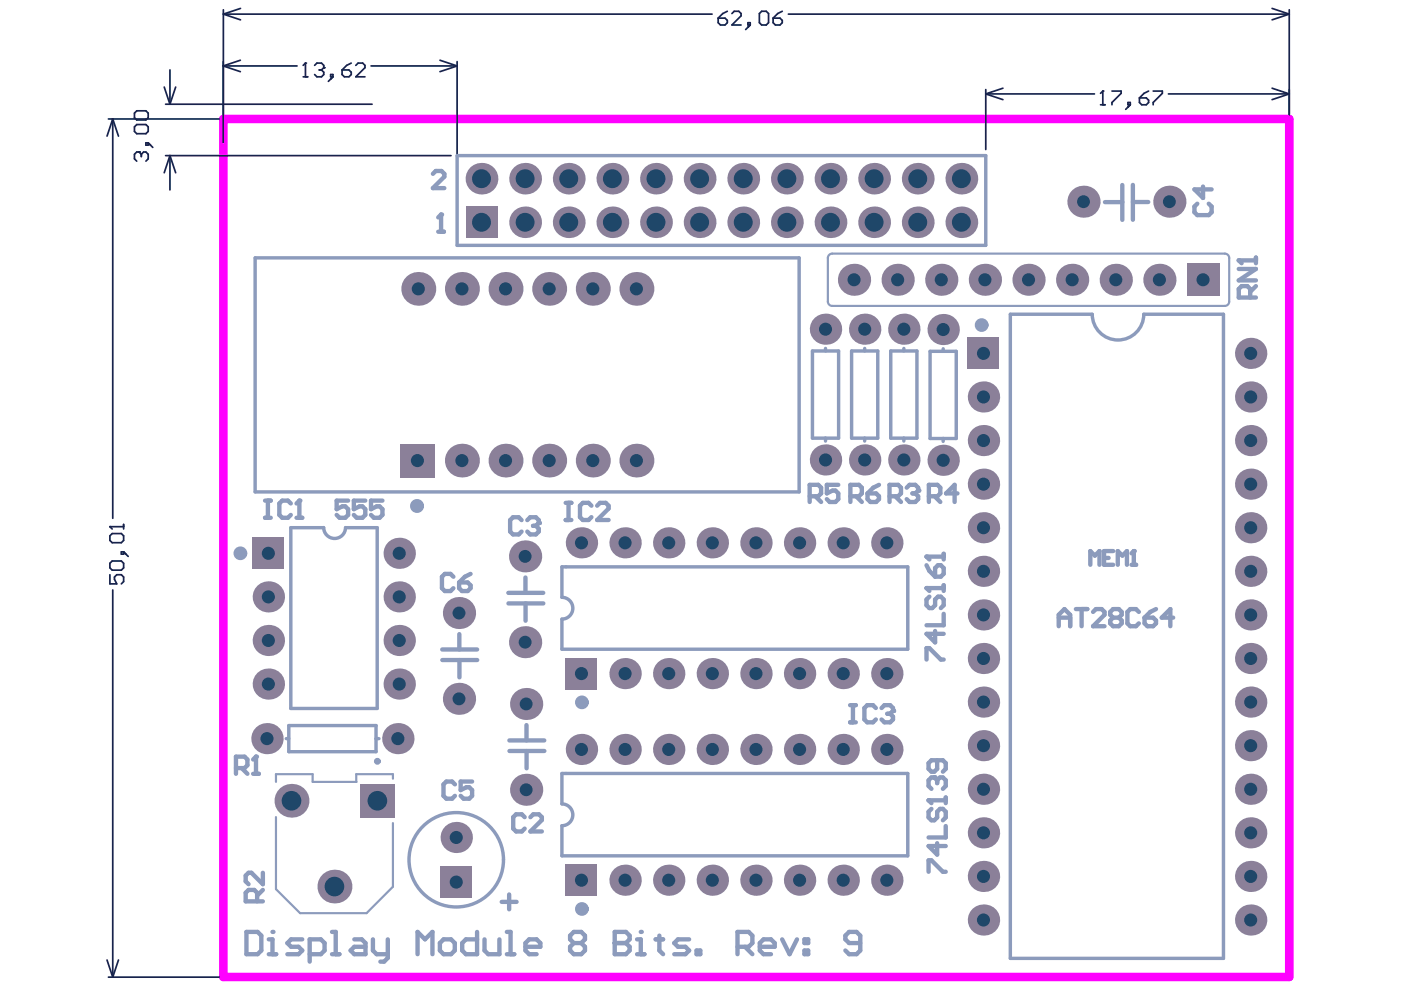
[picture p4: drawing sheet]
<svg xmlns="http://www.w3.org/2000/svg" width="297mm" height="210mm" viewBox="0 0 297 210" stroke-linecap="round" stroke-linejoin="round" font-family="sans-serif">
<circle cx="56.6" cy="156.6" r="3.3" fill="#8b8099"/>
<circle cx="56.6" cy="156.6" r="1.39" fill="#1f4769"/>
<circle cx="56.9" cy="145" r="3.3" fill="#8b8099"/>
<circle cx="56.9" cy="145" r="1.39" fill="#1f4769"/>
<circle cx="56.9" cy="135.8" r="3.3" fill="#8b8099"/>
<circle cx="56.9" cy="135.8" r="1.39" fill="#1f4769"/>
<circle cx="56.9" cy="126.6" r="3.3" fill="#8b8099"/>
<circle cx="56.9" cy="126.6" r="1.39" fill="#1f4769"/>
<path d="M53.6 114h6.6v6.6h-6.6z" fill-rule="evenodd" fill="#8b8099"/>
<circle cx="56.9" cy="117.3" r="1.39" fill="#1f4769"/>
<circle cx="61.8" cy="169.8" r="3.6" fill="#8b8099"/>
<circle cx="61.8" cy="169.8" r="2.08" fill="#1f4769"/>
<circle cx="70.9" cy="188" r="3.6" fill="#8b8099"/>
<circle cx="70.9" cy="188" r="2.08" fill="#1f4769"/>
<path d="M76.4 166.2h7.2v7.2h-7.2z" fill-rule="evenodd" fill="#8b8099"/>
<circle cx="80" cy="169.8" r="2.08" fill="#1f4769"/>
<circle cx="84.4" cy="156.6" r="3.3" fill="#8b8099"/>
<circle cx="84.4" cy="156.6" r="1.39" fill="#1f4769"/>
<circle cx="84.6" cy="145" r="3.3" fill="#8b8099"/>
<circle cx="84.6" cy="145" r="1.39" fill="#1f4769"/>
<circle cx="84.6" cy="135.8" r="3.3" fill="#8b8099"/>
<circle cx="84.6" cy="135.8" r="1.39" fill="#1f4769"/>
<circle cx="84.6" cy="126.6" r="3.3" fill="#8b8099"/>
<circle cx="84.6" cy="126.6" r="1.39" fill="#1f4769"/>
<path d="M93.4 183.7h6.7v6.7h-6.7z" fill-rule="evenodd" fill="#8b8099"/>
<circle cx="96.7" cy="187" r="1.39" fill="#1f4769"/>
<circle cx="96.7" cy="177.6" r="3.3" fill="#8b8099"/>
<circle cx="96.7" cy="177.6" r="1.39" fill="#1f4769"/>
<circle cx="97.3" cy="148.2" r="3.4" fill="#8b8099"/>
<circle cx="97.3" cy="148.2" r="1.37" fill="#1f4769"/>
<circle cx="97.3" cy="130" r="3.4" fill="#8b8099"/>
<circle cx="97.3" cy="130" r="1.37" fill="#1f4769"/>
<circle cx="111.3" cy="136.2" r="3.4" fill="#8b8099"/>
<circle cx="111.3" cy="136.2" r="1.37" fill="#1f4769"/>
<circle cx="111.3" cy="118" r="3.4" fill="#8b8099"/>
<circle cx="111.3" cy="118" r="1.37" fill="#1f4769"/>
<circle cx="111.6" cy="149.3" r="3.4" fill="#8b8099"/>
<circle cx="111.6" cy="149.3" r="1.37" fill="#1f4769"/>
<circle cx="111.6" cy="167.4" r="3.4" fill="#8b8099"/>
<circle cx="111.6" cy="167.4" r="1.37" fill="#1f4769"/>
<path d="M120 139.5h6.6v6.6h-6.6z" fill-rule="evenodd" fill="#8b8099"/>
<circle cx="123.3" cy="142.8" r="1.39" fill="#1f4769"/>
<path d="M120 183.3h6.6v6.7h-6.6z" fill-rule="evenodd" fill="#8b8099"/>
<circle cx="123.3" cy="186.6" r="1.39" fill="#1f4769"/>
<circle cx="123.3" cy="158.9" r="3.3" fill="#8b8099"/>
<circle cx="123.3" cy="158.9" r="1.39" fill="#1f4769"/>
<circle cx="132.5" cy="142.8" r="3.3" fill="#8b8099"/>
<circle cx="132.5" cy="142.8" r="1.39" fill="#1f4769"/>
<circle cx="132.5" cy="186.6" r="3.3" fill="#8b8099"/>
<circle cx="132.5" cy="186.6" r="1.39" fill="#1f4769"/>
<circle cx="132.5" cy="158.9" r="3.3" fill="#8b8099"/>
<circle cx="132.5" cy="158.9" r="1.39" fill="#1f4769"/>
<circle cx="141.8" cy="142.8" r="3.3" fill="#8b8099"/>
<circle cx="141.8" cy="142.8" r="1.39" fill="#1f4769"/>
<circle cx="141.8" cy="186.6" r="3.3" fill="#8b8099"/>
<circle cx="141.8" cy="186.6" r="1.39" fill="#1f4769"/>
<circle cx="141.8" cy="158.9" r="3.3" fill="#8b8099"/>
<circle cx="141.8" cy="158.9" r="1.39" fill="#1f4769"/>
<circle cx="151" cy="142.8" r="3.3" fill="#8b8099"/>
<circle cx="151" cy="142.8" r="1.39" fill="#1f4769"/>
<circle cx="151" cy="158.9" r="3.3" fill="#8b8099"/>
<circle cx="151" cy="158.9" r="1.39" fill="#1f4769"/>
<circle cx="151" cy="186.6" r="3.3" fill="#8b8099"/>
<circle cx="151" cy="186.6" r="1.39" fill="#1f4769"/>
<circle cx="84.6" cy="117.3" r="3.3" fill="#8b8099"/>
<circle cx="84.6" cy="117.3" r="1.39" fill="#1f4769"/>
<path d="M84.9 94.1h7.2v7.2h-7.2z" fill-rule="evenodd" fill="#8b8099"/>
<circle cx="88.5" cy="97.7" r="1.39" fill="#1f4769"/>
<circle cx="88.7" cy="61.2" r="3.6" fill="#8b8099"/>
<circle cx="88.7" cy="61.2" r="1.39" fill="#1f4769"/>
<circle cx="97.9" cy="97.7" r="3.6" fill="#8b8099"/>
<circle cx="97.9" cy="97.7" r="1.39" fill="#1f4769"/>
<circle cx="97.9" cy="61.2" r="3.6" fill="#8b8099"/>
<circle cx="97.9" cy="61.2" r="1.39" fill="#1f4769"/>
<path d="M98.7 43.8h6.8v6.7h-6.8z" fill-rule="evenodd" fill="#8b8099"/>
<circle cx="102.1" cy="47.1" r="2" fill="#1f4769"/>
<circle cx="102.1" cy="37.9" r="3.4" fill="#8b8099"/>
<circle cx="102.1" cy="37.9" r="2" fill="#1f4769"/>
<circle cx="107.2" cy="97.7" r="3.6" fill="#8b8099"/>
<circle cx="107.2" cy="97.7" r="1.39" fill="#1f4769"/>
<circle cx="107.2" cy="61.2" r="3.6" fill="#8b8099"/>
<circle cx="107.2" cy="61.2" r="1.39" fill="#1f4769"/>
<circle cx="111.3" cy="47.1" r="3.4" fill="#8b8099"/>
<circle cx="111.3" cy="47.1" r="2" fill="#1f4769"/>
<circle cx="111.3" cy="37.9" r="3.4" fill="#8b8099"/>
<circle cx="111.3" cy="37.9" r="2" fill="#1f4769"/>
<circle cx="116.4" cy="97.7" r="3.6" fill="#8b8099"/>
<circle cx="116.4" cy="97.7" r="1.39" fill="#1f4769"/>
<circle cx="116.4" cy="61.2" r="3.6" fill="#8b8099"/>
<circle cx="116.4" cy="61.2" r="1.39" fill="#1f4769"/>
<circle cx="120.6" cy="47.1" r="3.4" fill="#8b8099"/>
<circle cx="120.6" cy="47.1" r="2" fill="#1f4769"/>
<circle cx="120.6" cy="37.9" r="3.4" fill="#8b8099"/>
<circle cx="120.6" cy="37.9" r="2" fill="#1f4769"/>
<circle cx="123.3" cy="115.1" r="3.3" fill="#8b8099"/>
<circle cx="123.3" cy="115.1" r="1.39" fill="#1f4769"/>
<circle cx="125.7" cy="97.7" r="3.6" fill="#8b8099"/>
<circle cx="125.7" cy="97.7" r="1.39" fill="#1f4769"/>
<circle cx="125.7" cy="61.2" r="3.6" fill="#8b8099"/>
<circle cx="125.7" cy="61.2" r="1.39" fill="#1f4769"/>
<circle cx="129.8" cy="47.1" r="3.4" fill="#8b8099"/>
<circle cx="129.8" cy="47.1" r="2" fill="#1f4769"/>
<circle cx="129.8" cy="37.9" r="3.4" fill="#8b8099"/>
<circle cx="129.8" cy="37.9" r="2" fill="#1f4769"/>
<circle cx="132.5" cy="115.1" r="3.3" fill="#8b8099"/>
<circle cx="132.5" cy="115.1" r="1.39" fill="#1f4769"/>
<circle cx="134.9" cy="97.7" r="3.6" fill="#8b8099"/>
<circle cx="134.9" cy="97.7" r="1.39" fill="#1f4769"/>
<circle cx="134.9" cy="61.2" r="3.6" fill="#8b8099"/>
<circle cx="134.9" cy="61.2" r="1.39" fill="#1f4769"/>
<circle cx="139.1" cy="47.1" r="3.4" fill="#8b8099"/>
<circle cx="139.1" cy="47.1" r="2" fill="#1f4769"/>
<circle cx="139.1" cy="37.9" r="3.4" fill="#8b8099"/>
<circle cx="139.1" cy="37.9" r="2" fill="#1f4769"/>
<circle cx="141.8" cy="115.1" r="3.3" fill="#8b8099"/>
<circle cx="141.8" cy="115.1" r="1.39" fill="#1f4769"/>
<circle cx="148.3" cy="47.1" r="3.4" fill="#8b8099"/>
<circle cx="148.3" cy="47.1" r="2" fill="#1f4769"/>
<circle cx="148.3" cy="37.9" r="3.4" fill="#8b8099"/>
<circle cx="148.3" cy="37.9" r="2" fill="#1f4769"/>
<circle cx="151" cy="115.1" r="3.3" fill="#8b8099"/>
<circle cx="151" cy="115.1" r="1.39" fill="#1f4769"/>
<circle cx="157.6" cy="47.1" r="3.4" fill="#8b8099"/>
<circle cx="157.6" cy="47.1" r="2" fill="#1f4769"/>
<circle cx="157.6" cy="37.9" r="3.4" fill="#8b8099"/>
<circle cx="157.6" cy="37.9" r="2" fill="#1f4769"/>
<circle cx="160.3" cy="186.6" r="3.3" fill="#8b8099"/>
<circle cx="160.3" cy="186.6" r="1.39" fill="#1f4769"/>
<circle cx="160.3" cy="158.9" r="3.3" fill="#8b8099"/>
<circle cx="160.3" cy="158.9" r="1.39" fill="#1f4769"/>
<circle cx="160.3" cy="142.8" r="3.3" fill="#8b8099"/>
<circle cx="160.3" cy="142.8" r="1.39" fill="#1f4769"/>
<circle cx="169.5" cy="186.6" r="3.3" fill="#8b8099"/>
<circle cx="169.5" cy="186.6" r="1.39" fill="#1f4769"/>
<circle cx="169.5" cy="158.9" r="3.3" fill="#8b8099"/>
<circle cx="169.5" cy="158.9" r="1.39" fill="#1f4769"/>
<circle cx="169.5" cy="142.8" r="3.3" fill="#8b8099"/>
<circle cx="169.5" cy="142.8" r="1.39" fill="#1f4769"/>
<circle cx="178.8" cy="186.6" r="3.3" fill="#8b8099"/>
<circle cx="178.8" cy="186.6" r="1.39" fill="#1f4769"/>
<circle cx="178.8" cy="158.9" r="3.3" fill="#8b8099"/>
<circle cx="178.8" cy="158.9" r="1.39" fill="#1f4769"/>
<circle cx="178.8" cy="142.8" r="3.3" fill="#8b8099"/>
<circle cx="178.8" cy="142.8" r="1.39" fill="#1f4769"/>
<circle cx="188" cy="186.6" r="3.3" fill="#8b8099"/>
<circle cx="188" cy="186.6" r="1.39" fill="#1f4769"/>
<circle cx="188" cy="158.9" r="3.3" fill="#8b8099"/>
<circle cx="188" cy="158.9" r="1.39" fill="#1f4769"/>
<circle cx="188" cy="142.8" r="3.3" fill="#8b8099"/>
<circle cx="188" cy="142.8" r="1.39" fill="#1f4769"/>
<circle cx="208.5" cy="195.1" r="3.3" fill="#8b8099"/>
<circle cx="208.5" cy="195.1" r="1.39" fill="#1f4769"/>
<circle cx="208.5" cy="176.6" r="3.3" fill="#8b8099"/>
<circle cx="208.5" cy="176.6" r="1.39" fill="#1f4769"/>
<circle cx="208.5" cy="185.8" r="3.3" fill="#8b8099"/>
<circle cx="208.5" cy="185.8" r="1.39" fill="#1f4769"/>
<circle cx="208.5" cy="167.3" r="3.3" fill="#8b8099"/>
<circle cx="208.5" cy="167.3" r="1.39" fill="#1f4769"/>
<circle cx="208.5" cy="158.1" r="3.3" fill="#8b8099"/>
<circle cx="208.5" cy="158.1" r="1.39" fill="#1f4769"/>
<circle cx="208.5" cy="148.9" r="3.3" fill="#8b8099"/>
<circle cx="208.5" cy="148.9" r="1.39" fill="#1f4769"/>
<circle cx="208.5" cy="139.6" r="3.3" fill="#8b8099"/>
<circle cx="208.5" cy="139.6" r="1.39" fill="#1f4769"/>
<circle cx="208.5" cy="130.4" r="3.3" fill="#8b8099"/>
<circle cx="208.5" cy="130.4" r="1.39" fill="#1f4769"/>
<circle cx="208.5" cy="121.1" r="3.3" fill="#8b8099"/>
<circle cx="208.5" cy="121.1" r="1.39" fill="#1f4769"/>
<circle cx="265.2" cy="185.8" r="3.3" fill="#8b8099"/>
<circle cx="265.2" cy="185.8" r="1.39" fill="#1f4769"/>
<circle cx="265.2" cy="167.3" r="3.3" fill="#8b8099"/>
<circle cx="265.2" cy="167.3" r="1.39" fill="#1f4769"/>
<circle cx="265.2" cy="176.6" r="3.3" fill="#8b8099"/>
<circle cx="265.2" cy="176.6" r="1.39" fill="#1f4769"/>
<circle cx="265.2" cy="195.1" r="3.3" fill="#8b8099"/>
<circle cx="265.2" cy="195.1" r="1.39" fill="#1f4769"/>
<circle cx="265.2" cy="139.6" r="3.3" fill="#8b8099"/>
<circle cx="265.2" cy="139.6" r="1.39" fill="#1f4769"/>
<circle cx="265.2" cy="158.1" r="3.3" fill="#8b8099"/>
<circle cx="265.2" cy="158.1" r="1.39" fill="#1f4769"/>
<circle cx="265.2" cy="148.9" r="3.3" fill="#8b8099"/>
<circle cx="265.2" cy="148.9" r="1.39" fill="#1f4769"/>
<circle cx="265.2" cy="130.4" r="3.3" fill="#8b8099"/>
<circle cx="265.2" cy="130.4" r="1.39" fill="#1f4769"/>
<circle cx="265.2" cy="121.1" r="3.3" fill="#8b8099"/>
<circle cx="265.2" cy="121.1" r="1.39" fill="#1f4769"/>
<circle cx="160.3" cy="115.1" r="3.3" fill="#8b8099"/>
<circle cx="160.3" cy="115.1" r="1.39" fill="#1f4769"/>
<circle cx="166.8" cy="37.9" r="3.4" fill="#8b8099"/>
<circle cx="166.8" cy="37.9" r="2" fill="#1f4769"/>
<circle cx="166.8" cy="47.1" r="3.4" fill="#8b8099"/>
<circle cx="166.8" cy="47.1" r="2" fill="#1f4769"/>
<circle cx="169.5" cy="115.1" r="3.3" fill="#8b8099"/>
<circle cx="169.5" cy="115.1" r="1.39" fill="#1f4769"/>
<circle cx="175" cy="97.5" r="3.3" fill="#8b8099"/>
<circle cx="175" cy="97.5" r="1.39" fill="#1f4769"/>
<circle cx="175" cy="69.8" r="3.3" fill="#8b8099"/>
<circle cx="175" cy="69.8" r="1.39" fill="#1f4769"/>
<circle cx="176.1" cy="47.1" r="3.4" fill="#8b8099"/>
<circle cx="176.1" cy="47.1" r="2" fill="#1f4769"/>
<circle cx="176.1" cy="37.9" r="3.4" fill="#8b8099"/>
<circle cx="176.1" cy="37.9" r="2" fill="#1f4769"/>
<circle cx="178.8" cy="115.1" r="3.3" fill="#8b8099"/>
<circle cx="178.8" cy="115.1" r="1.39" fill="#1f4769"/>
<circle cx="181.1" cy="59.3" r="3.4" fill="#8b8099"/>
<circle cx="181.1" cy="59.3" r="1.39" fill="#1f4769"/>
<circle cx="183.3" cy="97.5" r="3.3" fill="#8b8099"/>
<circle cx="183.3" cy="97.5" r="1.39" fill="#1f4769"/>
<circle cx="183.3" cy="69.8" r="3.3" fill="#8b8099"/>
<circle cx="183.3" cy="69.8" r="1.39" fill="#1f4769"/>
<circle cx="185.3" cy="47.1" r="3.4" fill="#8b8099"/>
<circle cx="185.3" cy="47.1" r="2" fill="#1f4769"/>
<circle cx="185.3" cy="37.9" r="3.4" fill="#8b8099"/>
<circle cx="185.3" cy="37.9" r="2" fill="#1f4769"/>
<circle cx="188" cy="115.1" r="3.3" fill="#8b8099"/>
<circle cx="188" cy="115.1" r="1.39" fill="#1f4769"/>
<circle cx="208.5" cy="111.9" r="3.3" fill="#8b8099"/>
<circle cx="208.5" cy="111.9" r="1.39" fill="#1f4769"/>
<circle cx="265.2" cy="111.9" r="3.3" fill="#8b8099"/>
<circle cx="265.2" cy="111.9" r="1.39" fill="#1f4769"/>
<circle cx="265.2" cy="102.7" r="3.3" fill="#8b8099"/>
<circle cx="265.2" cy="102.7" r="1.39" fill="#1f4769"/>
<circle cx="208.5" cy="102.7" r="3.3" fill="#8b8099"/>
<circle cx="208.5" cy="102.7" r="1.39" fill="#1f4769"/>
<circle cx="200" cy="97.6" r="3.3" fill="#8b8099"/>
<circle cx="200" cy="97.6" r="1.39" fill="#1f4769"/>
<circle cx="191.6" cy="97.5" r="3.3" fill="#8b8099"/>
<circle cx="191.6" cy="97.5" r="1.39" fill="#1f4769"/>
<circle cx="208.5" cy="93.4" r="3.3" fill="#8b8099"/>
<circle cx="208.5" cy="93.4" r="1.39" fill="#1f4769"/>
<circle cx="265.2" cy="93.4" r="3.3" fill="#8b8099"/>
<circle cx="265.2" cy="93.4" r="1.39" fill="#1f4769"/>
<circle cx="208.5" cy="84.2" r="3.3" fill="#8b8099"/>
<circle cx="208.5" cy="84.2" r="1.39" fill="#1f4769"/>
<circle cx="265.2" cy="84.2" r="3.3" fill="#8b8099"/>
<circle cx="265.2" cy="84.2" r="1.39" fill="#1f4769"/>
<path d="M205.2 71.6h6.6v6.7h-6.6z" fill-rule="evenodd" fill="#8b8099"/>
<circle cx="208.5" cy="74.9" r="1.39" fill="#1f4769"/>
<circle cx="265.2" cy="74.9" r="3.3" fill="#8b8099"/>
<circle cx="265.2" cy="74.9" r="1.39" fill="#1f4769"/>
<circle cx="200" cy="69.9" r="3.3" fill="#8b8099"/>
<circle cx="200" cy="69.9" r="1.39" fill="#1f4769"/>
<circle cx="191.6" cy="69.8" r="3.3" fill="#8b8099"/>
<circle cx="191.6" cy="69.8" r="1.39" fill="#1f4769"/>
<circle cx="190.3" cy="59.3" r="3.4" fill="#8b8099"/>
<circle cx="190.3" cy="59.3" r="1.39" fill="#1f4769"/>
<circle cx="199.6" cy="59.3" r="3.4" fill="#8b8099"/>
<circle cx="199.6" cy="59.3" r="1.39" fill="#1f4769"/>
<circle cx="227.3" cy="59.3" r="3.4" fill="#8b8099"/>
<circle cx="227.3" cy="59.3" r="1.39" fill="#1f4769"/>
<circle cx="208.8" cy="59.3" r="3.4" fill="#8b8099"/>
<circle cx="208.8" cy="59.3" r="1.39" fill="#1f4769"/>
<circle cx="218.1" cy="59.3" r="3.4" fill="#8b8099"/>
<circle cx="218.1" cy="59.3" r="1.39" fill="#1f4769"/>
<path d="M251.6 55.9h6.9v6.8h-6.9z" fill-rule="evenodd" fill="#8b8099"/>
<circle cx="255.1" cy="59.3" r="1.39" fill="#1f4769"/>
<circle cx="245.8" cy="59.3" r="3.4" fill="#8b8099"/>
<circle cx="245.8" cy="59.3" r="1.39" fill="#1f4769"/>
<circle cx="236.6" cy="59.3" r="3.4" fill="#8b8099"/>
<circle cx="236.6" cy="59.3" r="1.39" fill="#1f4769"/>
<circle cx="194.6" cy="47.1" r="3.4" fill="#8b8099"/>
<circle cx="194.6" cy="47.1" r="2" fill="#1f4769"/>
<circle cx="203.8" cy="47.1" r="3.4" fill="#8b8099"/>
<circle cx="203.8" cy="47.1" r="2" fill="#1f4769"/>
<circle cx="247.9" cy="42.8" r="3.4" fill="#8b8099"/>
<circle cx="247.9" cy="42.8" r="1.37" fill="#1f4769"/>
<circle cx="229.7" cy="42.8" r="3.4" fill="#8b8099"/>
<circle cx="229.7" cy="42.8" r="1.37" fill="#1f4769"/>
<circle cx="194.6" cy="37.9" r="3.4" fill="#8b8099"/>
<circle cx="194.6" cy="37.9" r="2" fill="#1f4769"/>
<circle cx="203.8" cy="37.9" r="3.4" fill="#8b8099"/>
<circle cx="203.8" cy="37.9" r="2" fill="#1f4769"/>
<path d="M47.4 25.2h225.9v181.9h-225.9z" fill="none" stroke="#f0f" stroke-width="1.8"/>
<g fill="none" stroke="#18234c" stroke-width=".36">
<path d="M34.8 18.5l1.2 3.6M36 14.8v7.3M37.2 18.5l-1.2 3.6M47.3 14l3.7 1.2M47.3 14h15.7M47.4 2.1l-.1 28.1M47.4 3l3.6 1.2M47.4 3h103.6M51 12.8l-3.7 1.2M51 1.8l-3.6 1.2M78.7 14h18.2M93.3 12.8l3.6 1.2"/>
<path d="M96.9 14l-3.6 1.2M96.9 13.1v37.6M167.1 3h106.2M209 19.9l3.6 1.2M209 19.9h23M209 19v12.7M212.6 18.7l-3.6 1.2M233.8 19.3v2.9M247.7 19.9h25.6M269.7 18.7l3.6 1.2M269.7 1.8l3.6 1.2M273.3 19.9l-3.6 1.2"/>
<path d="M273.3 2.1v22.2M273.3 3l-3.6 1.2M23 25.2h23.4M23.9 25.2l1.2 3.7M23.9 25.2l-1.2 3.7M23.9 25.2v84.7M35.1 33h60.5M35.1 22.1h43.8M36 33l1.2 3.6M36 33l-1.2 3.6M36 33v7.3M233.3 22.2h1"/>
<path d="M23.9 125.1v82.1M22.7 203.5l1.2 3.7M23 207.2h23.4M25.1 203.5l-1.2 3.7"/>
</g>
<circle cx="233.8" cy="19.3" r=".18" fill="#18234c"/>
<g fill="none" stroke="#18234c" stroke-width=".36">
<path d="M233.8 19.3l-.5 .5M235.8 19.3h1.9v.5l-1.9 1.9v.5M243.5 19.3l-.9 .5-1 1M244.5 19.3h1.9v.5l-1.9 1.9v.5M239.2 21.7h.4v.5h-.4zM239.6 22.2l-.9 1M241.6 20.8h1.4l.5 .4v.5l-.5 .5h-.9l-.5-.5zM23.3 113.6l.5-.5h1.9l.5 .5v1l-.5 .5h-1.9l-.5-.5zM23.3 119.4l.5-.5h1.9l.5 .5v1l-.5 .5h-1.9l-.5-.5zM23.3 111.7h2.9M25.7 117h.5v.5h-.5zM26.2 111.2v1"/>
<path d="M26.2 117l1 1M23.3 121.9v1.9h1.5l-.5-1v-.5l.5-.4h.9l.5 .4v1l-.5 .5"/>
</g>
<circle cx="23.3" cy="111.7" r=".18" fill="#18234c"/>
<path d="M64.3 16.3h.9M64.8 13.4v2.9M23.3 111.7l.5 .5" fill="none" stroke="#18234c" stroke-width=".36"/>
<circle cx="64.8" cy="13.4" r=".18" fill="#18234c"/>
<path d="M64.8 13.4l-.5 .5M66.7 13.9l.5-.5h1l.4 .5v.4" fill="none" stroke="#18234c" stroke-width=".36"/>
<circle cx="68.6" cy="14.3" r=".18" fill="#18234c"/>
<path d="M67.7 14.8h.5M68.2 14.8l.4 .5v.5l-.4 .5h-1l-.5-.5M68.6 14.3l-.4 .5M70.1 15.8h.5v.5h-.5zM70.6 16.3l-1 1M72.5 14.8h1.5l.5 .5v.5l-.5 .5h-1l-.5-.5zM74.5 13.4l-1 .5-1 .9M75.4 13.9l.5-.5h1l.5 .5v.4l-2 2h2M29.5 32.2h-.5l-.5 .5v1l.5 .5" fill="none" stroke="#18234c" stroke-width=".36"/>
<circle cx="29.5" cy="32.2" r=".18" fill="#18234c"/>
<g fill="none" stroke="#18234c" stroke-width=".36">
<path d="M152.3 3.8h1.4l.5 .5v.5l-.5 .5h-.9l-.5-.5zM154.2 2.4l-1 .5-.9 .9M155.2 2.9l.5-.5h.9l.5 .5v.5l-1.9 1.9h1.9M158.6 4.8h.5v.5h-.5zM159.1 5.3l-1 1M161.5 2.4h1l.4 .5v1.9l-.4 .5h-1l-.5-.5v-1.9zM163.9 3.8h1.5l.5 .5v.5l-.5 .5h-1l-.5-.5zM165.9 2.4l-1 .5-1 .9M28.5 24l.5-.5h1.9l.5 .5v1l-.5 .4h-1.9l-.5-.4zM28.5 26.9l.5-.5h1.9l.5 .5v1l-.5 .4h-1.9l-.5-.4zM29.5 32.2l.5 .5M30 32.7v.5"/>
<path d="M30 32.7l.4-.5h.5l.5 .5v1l-.5 .5M30.9 30.3h.5v.5h-.5zM31.4 30.3l1 1"/>
</g>
<g fill="none" stroke="#8c9bbc" stroke-width=".72">
<path d="M96.9 33h112.1v19h-112.1zM54.1 54.7h115.3v49.6h-115.3zM172.3 74.4h5.5v18.5h-5.5zM175 73.9v.5M180.6 74.4h5.5v18.5h-5.5zM183.3 73.9v.5M188.9 74.4h5.5v18.5h-5.5zM191.6 73.9v.5M197.2 74.5h5.5v18.5h-5.5zM200 73.9v.6M231.6 66.6h-17.4v136.6h45.2v-136.6h-16.9M175 92.9v.6"/>
<path d="M183.3 92.9v.6M191.6 92.9v.6M200 93v.6M68.6 111.9h-6.9v38.3h18.3v-38.3h-6.7M119.1 126.6v-6.4h73.4v17.5h-73.4v-6.4M60.7 156.6h.5M61.2 153.8h18.5v5.6h-18.5zM79.7 156.6h.6M119.1 170.5v-6.5h73.4v17.5h-73.4v-6.4"/>
</g>
<path d="M175.5 54.7v9.2M176.4 53.8h83.3M260.6 54.7v9.2M176.4 64.9h83.3M58.5 165.8v-1.7h7.8v1.7h9.3M58.5 173.2v15.3l5.1 5.1h14.1l5.6-5.6v-13.5M83.3 165.1v-1h-7.8v1.7" fill="none" stroke="#8c9bbc" stroke-width=".46"/>
<g fill="none" stroke="#8c9bbc" stroke-width=".92">
<path d="M238 39.2v7.4M240.2 39.2v7.4M234.3 42.9h3.7M240.2 42.8h3.2M93.8 137.7h7.4M93.8 139.9h7.4M97.4 134.4v3.3M97.4 139.9v3.7M107.8 125.7h7.4M107.8 127.9h7.4M111.4 122.4v3.3M111.4 127.9v3.7"/>
<path d="M108 157h7.4M108 159.2h7.4M111.6 153.7v3.3M111.6 159.2v3.7M52.3 197.6h2.3l.8 .8v3.1l-.8 .8h-2.3zM57 199.2h.8v3.1M57 202.3h1.6"/>
</g>
<circle cx="57.8" cy="197.6" r=".46" fill="#8c9bbc"/>
<g fill="none" stroke="#8c9bbc" stroke-width=".92">
<path d="M64.1 199.2h-2.4l-.8 .8 .8 .7h1.6l.8 .8-.8 .8h-2.4M70.4 197.6h.8v4.7M75.1 199.2h1.6l.8 .8v2.3h-2.4l-.8-.8 .8-.8h2.4M79.1 199.2v2.3l.8 .8h2.3M82.2 199.2v3.9l-.8 .8h-.8M93.3 200l.8-.8h1.5l.8 .8v1.5l-.8 .8h-1.5l-.8-.8zM101.2 197.6v4.7h-2.4l-.8-.8v-1.5l.8-.8h2.4M102.7 199.2v2.3l.8 .8h2.4v-3.1M107.5 197.6h.8v4.7M121.7 200l-.8 .7v.8l.8 .8h1.5l.8-.8v-.8l-.8-.7M121.7 200l-.8-.8v-.8l.8-.8h1.5l.8 .8v.8l-.8 .8M121.7 200h1.5"/>
<path d="M130.3 197.6v4.7h2.4l.8-.8v-.8l-.8-.7h-2.4M65.7 202.3h2.3l.8-.8v-1.5l-.8-.8h-2.3v4.7M70.4 202.3h1.6M88.5 202.3v-4.7l1.6 1.6 1.6-1.6v4.7M107.5 202.3h1.5M111.4 200.7h3.2v-.7l-.8-.8h-1.6l-.8 .8v1.5l.8 .8h1.6"/>
</g>
<circle cx="130.3" cy="200" r=".46" fill="#8c9bbc"/>
<path d="M130.3 197.6h2.4l.8 .8v.8l-.8 .8h-2.4M135.1 199.2h.8v3.1M135.1 202.3h1.5" fill="none" stroke="#8c9bbc" stroke-width=".92"/>
<circle cx="135.9" cy="197.6" r=".46" fill="#8c9bbc"/>
<g fill="none" stroke="#8c9bbc" stroke-width=".92">
<path d="M92.9 49.1h1.2M93.5 45.5v3.6M106.4 191.2h3.1M107.9 189.6v3.2M139 199.2h1.6M139.8 198.4v3.1l.8 .8M146.1 199.2h-2.4l-.7 .8 .7 .7h1.6l.8 .8-.8 .8h-2.3M165.8 199.2l1.6 3.1 1.6-3.1M170.6 199.2h.7v.8h-.7zM182.4 200h-2.4l-.8-.8v-.8l.8-.8h1.6l.8 .8v3.1l-.8 .8h-1.6l-.8-.8M147.7 201.5h.8v.8h-.8zM156.4 200.7h2.3l.8-.7v-1.6l-.8-.8h-2.3v4.7"/>
<path d="M157.9 200.7l1.6 1.6M161.1 200.7h3.2v-.7l-.8-.8h-1.6l-.8 .8v1.5l.8 .8h1.6M170.6 201.5h.7v.8h-.7z"/>
</g>
<circle cx="93.5" cy="45.5" r=".46" fill="#8c9bbc"/>
<g fill="none" stroke="#8c9bbc" stroke-width=".92">
<path d="M91.8 36.9l.6-.6h1.2l.6 .6v.6l-2.4 2.4h2.4M93.5 45.5l-.6 .6M171.7 105.2h1.8l.6-.6v-1.2l-.6-.6h-1.8v3.6M172.9 105.2l1.2 1.2M177.7 102.8h-2.4v1.8l1.2-.6h.6l.6 .6v1.2l-.6 .6h-1.2l-.6-.6M180.3 105.2h1.8l.6-.6v-1.2l-.6-.6h-1.8v3.6M181.5 105.2l1.2 1.2M183.9 104.6h1.9l.6 .6v.6l-.6 .6h-1.3l-.6-.6zM186.4 102.8l-1.3 .6-1.2 1.2M188.6 105.2h1.8l.6-.6v-1.2l-.6-.6h-1.8v3.6M189.8 105.2l1.2 1.2M192.2 103.4l.6-.6h1.3l.6 .6v.6"/>
<path d="M196.9 105.2h1.9l.6-.6v-1.2l-.6-.6h-1.9v3.6M198.2 105.2l1.2 1.2M203 104.6h-2.4l1.8-1.8v3.6"/>
</g>
<circle cx="194.7" cy="104" r=".46" fill="#8c9bbc"/>
<path d="M262.6 57h3.7l-3.7 2.5h3.7M262.6 55.2h3.7M266.3 54.6v1.2M265.1 63.1v-1.8l-.6-.6h-1.3l-.6 .6v1.8h3.7M266.3 60.7l-1.2 1.2M193.5 104.6h.6M194.1 104.6l.6 .6v.6l-.6 .6h-1.3l-.6-.6M194.7 104l-.6 .6" fill="none" stroke="#8c9bbc" stroke-width=".92"/>
<circle cx="262.6" cy="55.2" r=".46" fill="#8c9bbc"/>
<path d="M255.1 39.5v2.5l-1.9-1.8h3.7M253.9 43.2l-.7 .6v1.2l.7 .6h2.4l.6-.6v-1.2l-.6-.6M262.6 55.2l.6 .6M110.6 110.3l-.6-.6h-1.2l-.6 .6v2.4l.6 .6h1.2l.6-.6M111.8 110.3l.6-.6h1.2l.6 .6v.6M96.1 122.3l-.6-.6h-1.2l-.6 .6v2.4l.6 .6h1.2l.6-.6M97.3 123.5h1.9l.6 .6v.6l-.6 .6h-1.3l-.6-.6zM99.8 121.7l-1.2 .6-1.3 1.2M96.5 166.3l-.7-.6h-1.2l-.6 .6v2.4l.6 .6h1.2l.7-.6M100.1 165.7h-2.4v1.8l1.2-.6h.6l.6 .6v1.2l-.6 .6h-1.2l-.6-.6" fill="none" stroke="#8c9bbc" stroke-width=".92"/>
<circle cx="114.2" cy="110.9" r=".46" fill="#8c9bbc"/>
<path d="M113 111.5h.6M113.6 111.5l.6 .6v.6l-.6 .6h-1.2l-.6-.6M114.2 110.9l-.6 .6M50 162.9h1.8l.7-.7v-1.2l-.7-.6h-1.8v3.7M51.2 162.9l1.3 1.2M53.7 164.1h1.2M54.3 160.4v3.7M111.2 173.3l-.6-.6h-1.2l-.6 .6v2.4l.6 .6h1.2l.6-.6M112.5 173.3l.6-.6h1.2l.6 .6v.6l-2.4 2.4h2.4M54.5 191.1v-1.8l-.6-.6h-1.2l-.6 .6v1.8h3.6M55.7 185v2.5l-2.4-2.5h-.6l-.6 .7v1.2l.6 .6M55.7 188.7l-1.2 1.2" fill="none" stroke="#8c9bbc" stroke-width=".92"/>
<circle cx="54.3" cy="160.4" r=".46" fill="#8c9bbc"/>
<path d="M180.2 149.5h1.2M180.2 153.1h1.2M180.8 149.5v3.6M185.7 150.1l-.6-.6h-1.2l-.6 .6v2.4l.6 .6h1.2l.6-.6M186.9 150.1l.6-.6h1.2l.6 .6v.6M54.3 160.4l-.6 .6" fill="none" stroke="#8c9bbc" stroke-width=".92"/>
<circle cx="189.3" cy="150.7" r=".46" fill="#8c9bbc"/>
<path d="M188.1 151.3h.6M188.7 151.3l.6 .6v.6l-.6 .6h-1.2l-.6-.6M189.3 150.7l-.6 .6M196.9 169.7h3.6M197.5 171.5l-.6 .6v1.2l.6 .6h.6l.6-.6v-1.2l.6-.6h.6l.6 .6v1.2l-.6 .6M198.7 178.8v2.4l-1.8-1.8h3.6M200.5 175.1v2.5h-3.6M200.5 169.1v1.2M196.9 184.8v-2.4h.6l2.4 2.4h.6" fill="none" stroke="#8c9bbc" stroke-width=".92"/>
<circle cx="196.9" cy="169.7" r=".46" fill="#8c9bbc"/>
<path d="M196.9 169.7l.6 .6M198.1 164.8h-.6l-.6 .6v1.3l.6 .6" fill="none" stroke="#8c9bbc" stroke-width=".92"/>
<circle cx="198.1" cy="164.8" r=".46" fill="#8c9bbc"/>
<g fill="none" stroke="#8c9bbc" stroke-width=".92">
<path d="M119.9 106.6h1.2M119.9 110.3h1.2M120.5 106.6v3.7M125.4 107.2l-.6-.6h-1.2l-.6 .6v2.4l.6 .7h1.2l.6-.7M126.6 107.2l.6-.6h1.2l.6 .6v.6l-2.4 2.5h2.4M196.4 139.8v-2.4h.6l2.5 2.4h.6M196.4 124.7h3.7M197 126.5l-.6 .6v1.2l.6 .6h.7l.6-.6v-1.2l.6-.6h.6l.6 .6v1.2l-.6 .6M198.3 133.8v2.4l-1.9-1.8h3.7M200.1 130.1v2.5h-3.7M200.1 124.1v1.2M198.1 164.8l.6 .6"/>
<path d="M198.7 161.2v1.8l-.6 .6h-.6l-.6-.6v-1.2l.6-.6h2.4l.6 .6v1.2l-.6 .6M198.7 165.4v.6M198.7 165.4l.6-.6h.6l.6 .6v1.3l-.6 .6"/>
</g>
<circle cx="196.4" cy="124.7" r=".46" fill="#8c9bbc"/>
<path d="M196.4 119.8l.6 1.3 1.3 1.2M196.4 118h3.7M200.1 117.4v1.2M196.4 124.7l.6 .6M198.3 120.4l.6-.6h.6l.6 .6v1.3l-.6 .6h-1.2z" fill="none" stroke="#8c9bbc" stroke-width=".92"/>
<circle cx="196.4" cy="118" r=".46" fill="#8c9bbc"/>
<path d="M56.2 106.1h1.2M56.2 109.8h1.2M56.8 106.1v3.7M61.7 106.7l-.7-.6h-1.2l-.6 .6v2.5l.6 .6h1.2l.7-.6M62.9 109.8h1.2M63.5 106.1v3.7M196.4 118l.6 .6" fill="none" stroke="#8c9bbc" stroke-width=".92"/>
<circle cx="63.5" cy="106.1" r=".46" fill="#8c9bbc"/>
<path d="M63.5 106.1l-.6 .6M73.8 106.1h-2.4v1.9l1.2-.6h.6l.6 .6v1.2l-.6 .6h-1.2l-.6-.6M77.4 106.1h-2.4v1.9l1.2-.6h.6l.6 .6v1.2l-.6 .6h-1.2l-.6-.6M81.1 106.1h-2.4v1.9l1.2-.6h.6l.6 .6v1.2l-.6 .6h-1.2l-.6-.6M231.2 119.7v-2.9l.9 1 1-1v2.9M234.1 118.3h1M236 116.8h-1.9v2.9h1.9M237 119.7v-2.9l1 1 .9-1v2.9M239.9 119.7h1M240.4 116.8v2.9" fill="none" stroke="#8c9bbc" stroke-width=".92"/>
<circle cx="240.4" cy="116.8" r=".46" fill="#8c9bbc"/>
<g fill="none" stroke="#8c9bbc" stroke-width=".92">
<path d="M240.4 116.8l-.5 .5M224.5 132.8v-2.4l1.2-1.3 1.2 1.3v2.4M224.5 131h2.4M228.1 129.1h2.4M229.3 129.1v3.7M231.8 129.7l.6-.6h1.2l.6 .6v.7l-2.4 2.4h2.4M236 131h1.2M236 131l-.6-.6v-.7l.6-.6h1.2l.6 .6v.7l-.6 .6M236 131l-.6 .6v.6l.6 .6h1.2l.6-.6v-.6l-.6-.6M241.5 129.7l-.6-.6h-1.3l-.6 .6v2.5l.6 .6h1.3l.6-.6M242.7 131h1.8l.6 .6v.6l-.6 .6h-1.2l-.6-.6zM245.1 129.1l-1.2 .6-1.2 1.3"/>
<path d="M248.7 131h-2.4l1.8-1.9v3.7"/>
</g>
<g fill="none" stroke="#8c9bbc" stroke-width="1.5">
<circle cx="208.1" cy="68.9" r=".73"/>
<circle cx="51" cy="117.3" r=".73"/>
<circle cx="88.4" cy="107.3" r=".74"/>
<circle cx="123.4" cy="148.9" r=".73"/>
<circle cx="123.4" cy="192.7" r=".73"/>
</g>
<g fill="none" stroke="#8c9bbc" stroke-width=".72">
<path d="M231.6 66.6a5.5 5.5 0 0 0 5.4 5.5 5.5 5.5 0 0 0 5.5-5.5M68.6 111.9a2.31 2.31 0 0 0 2.3 2.3 2.31 2.31 0 0 0 2.4-2.3M119.1 126.6a2.31 2.31 0 0 1 2.4 2.4 2.31 2.31 0 0 1-2.4 2.3M119.1 170.5a2.31 2.31 0 0 1 2.4 2.3 2.31 2.31 0 0 1-2.4 2.3"/>
<circle cx="80" cy="161.4" r=".36"/>
<circle cx="96.7" cy="182.3" r="10"/>
</g>
<path d="M176.4 53.8a.92 .92 0 0 0-.9 .9M259.7 53.8a.92 .92 0 0 1 .9 .9M175.5 63.9a.92 .92 0 0 0 .9 1M260.6 63.9a.92 .92 0 0 1-.9 1" fill="none" stroke="#8c9bbc" stroke-width=".46"/>
</svg>
